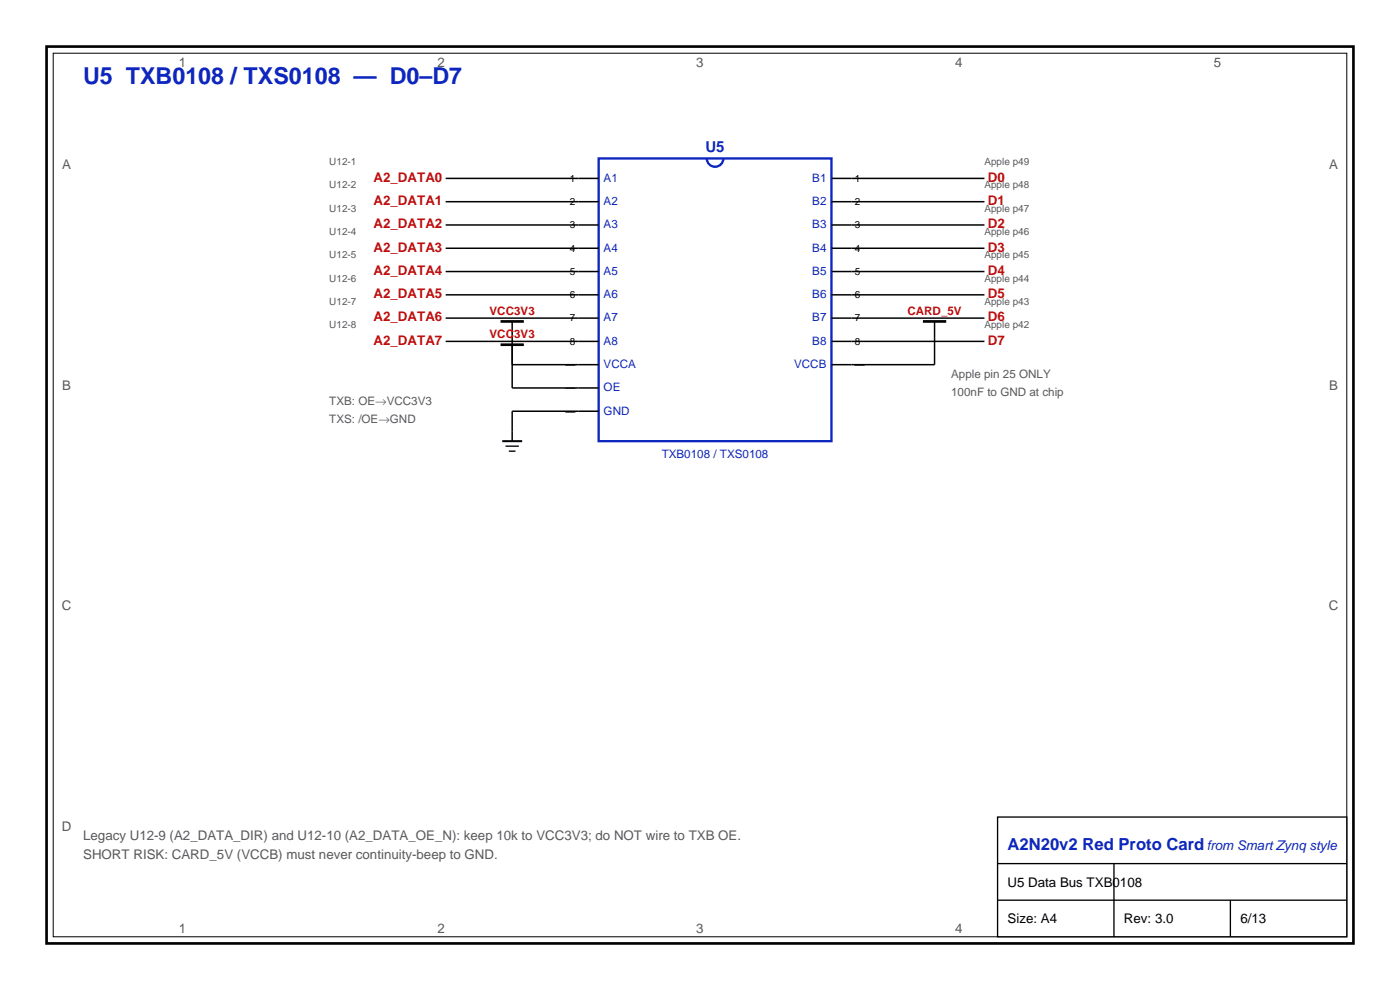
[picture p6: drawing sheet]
<svg xmlns="http://www.w3.org/2000/svg" width="297mm" height="210mm" viewBox="0 0 297 210" stroke-linecap="round" stroke-linejoin="round" font-family="sans-serif">
<defs><g id="words">
<text font-size="4.9" fill="#0d26bf" x="17.6" y="17.7">U5 TXB0108 / TXS0108 — D0–D7</text>
<text font-size="3.5" fill="#0d26bf" x="213.7" y="180.4">A2N20v2 Red Proto Card</text>
<text font-size="3.2" fill="#0d26bf" x="149.7" y="32.2">U5</text>
<g font-size="2.8" fill="#595959">
<text x="37.9" y="14.1">1</text>
<text x="92.8" y="14.1">2</text>
<text x="147.7" y="14.1">3</text>
<text x="202.6" y="14.1">4</text>
<text x="257.5" y="14.1">5</text>
<text x="13.2" y="35.8">A</text>
<text x="281.9" y="35.8">A</text>
<text x="13.2" y="82.6">B</text>
<text x="281.9" y="82.6">B</text>
<text x="13.1" y="129.5">C</text>
<text x="281.9" y="129.5">C</text>
<text x="13.1" y="176.3">D</text>
<text x="17.6" y="178.2">Legacy U12-9 (A2_DATA_DIR) and U12-10 (A2_DATA_OE_N): keep 10k to VCC3V3; do NOT wire to TXB OE.</text>
<text x="17.6" y="182.1">SHORT RISK: CARD_5V (VCCB) must never continuity-beep to GND.</text>
<text x="37.9" y="198">1</text>
<text x="92.8" y="198">2</text>
<text x="147.7" y="198">3</text>
<text x="202.6" y="198">4</text>
</g>
<g font-size="2.8" fill="#bf0d0d">
<text x="79.3" y="38.5">A2_DATA0</text>
<text x="209.5" y="38.5">D0</text>
<text x="79.3" y="43.5">A2_DATA1</text>
<text x="209.5" y="43.5">D1</text>
<text x="79.3" y="48.4">A2_DATA2</text>
<text x="79.3" y="53.4">A2_DATA3</text>
<text x="209.5" y="48.4">D2</text>
<text x="209.5" y="53.4">D3</text>
<text x="79.3" y="58.3">A2_DATA4</text>
<text x="209.5" y="58.3">D4</text>
<text x="79.3" y="63.2">A2_DATA5</text>
<text x="209.5" y="63.2">D5</text>
<text x="79.3" y="68.2">A2_DATA6</text>
<text x="209.5" y="68.2">D6</text>
<text x="79.3" y="73.1">A2_DATA7</text>
<text x="209.5" y="73.1">D7</text>
</g>
<text font-size="2.8" fill="#0d26bf" x="256" y="180.4">from Smart Zynq style</text>
<g font-size="2.8">
<text x="213.7" y="188.1">U5 Data Bus TXB0108</text>
<text x="213.7" y="195.9">Size: A4</text>
<text x="238.4" y="195.9">Rev: 3.0</text>
<text x="263.1" y="195.9">6/13</text>
</g>
<g font-size="2.5" fill="#0d26bf">
<text x="128.1" y="38.5">A1</text>
<text x="172.3" y="38.5">B1</text>
<text x="128.1" y="43.5">A2</text>
<text x="172.3" y="43.5">B2</text>
<text x="128.1" y="48.4">A3</text>
<text x="128.1" y="53.4">A4</text>
<text x="172.3" y="48.4">B3</text>
<text x="172.3" y="53.4">B4</text>
<text x="128.1" y="58.3">A5</text>
<text x="172.3" y="58.3">B5</text>
<text x="128.1" y="63.2">A6</text>
<text x="172.3" y="63.2">B6</text>
<text x="128.1" y="68.2">A7</text>
<text x="172.3" y="68.2">B7</text>
<text x="128.1" y="73.1">A8</text>
<text x="172.3" y="73.1">B8</text>
<text x="128.1" y="78.1">VCCA</text>
<text x="128.1" y="83">OE</text>
<text x="168.5" y="78.1">VCCB</text>
<text x="128.1" y="87.9">GND</text>
<text x="140.4" y="97.1">TXB0108 / TXS0108</text>
</g>
<g font-size="2.5" fill="#bf0d0d">
<text x="103.9" y="66.8">VCC3V3</text>
<text x="103.9" y="71.7">VCC3V3</text>
<text x="192.5" y="66.8">CARD_5V</text>
</g>
<g font-size="2.5" fill="#595959">
<text x="201.8" y="80.2">Apple pin 25 ONLY</text>
<text x="69.8" y="85.8">TXB: OE→VCC3V3</text>
<text x="69.8" y="89.7">TXS: /OE→GND</text>
<text x="201.8" y="84.1">100nF to GND at chip</text>
</g>
<g font-size="2.1" fill="#595959">
<text x="69.8" y="35">U12-1</text>
<text x="208.8" y="35">Apple p49</text>
<text x="69.8" y="40">U12-2</text>
<text x="208.8" y="40">Apple p48</text>
<text x="69.8" y="44.9">U12-3</text>
<text x="208.8" y="44.9">Apple p47</text>
<text x="69.8" y="49.8">U12-4</text>
<text x="208.8" y="49.8">Apple p46</text>
<text x="69.8" y="54.8">U12-5</text>
<text x="69.8" y="59.7">U12-6</text>
<text x="208.8" y="54.8">Apple p45</text>
<text x="208.8" y="59.7">Apple p44</text>
<text x="69.8" y="64.7">U12-7</text>
<text x="208.8" y="64.7">Apple p43</text>
<text x="69.8" y="69.6">U12-8</text>
<text x="208.8" y="69.6">Apple p42</text>
</g>
<g font-size="2.1">
<text x="120.9" y="38.5">1</text>
<text x="181.3" y="38.5">1</text>
<text x="120.9" y="43.5">2</text>
<text x="181.3" y="43.5">2</text>
<text x="120.9" y="48.4">3</text>
<text x="120.9" y="53.4">4</text>
<text x="181.3" y="48.4">3</text>
<text x="181.3" y="53.4">4</text>
<text x="120.9" y="58.3">5</text>
<text x="181.3" y="58.3">5</text>
<text x="120.9" y="63.2">6</text>
<text x="181.3" y="63.2">6</text>
<text x="120.9" y="68.2">7</text>
<text x="181.3" y="68.2">7</text>
<text x="120.9" y="73.1">8</text>
<text x="181.3" y="73.1">8</text>
<text x="119.9" y="78.1">—</text>
<text x="119.9" y="83">—</text>
<text x="181.3" y="78.1">—</text>
<text x="119.9" y="87.9">—</text>
</g>
</g></defs>
<path d="M9.9 9.9h277.2v190.2h-277.2z" fill="none" stroke="#000" stroke-width=".56"/>
<path d="M11.3 11.3h274.4v187.4h-274.4z" fill="none" stroke="#000" stroke-width=".21"/>
<path d="M211.6 173.3h74.1v25.4h-74.1z" fill-rule="evenodd" fill="#fff" stroke="#000" stroke-width=".28"/>
<path d="M211.6 190.9h74.1M211.6 183.2h74.1M236.3 183.2v15.5M261 190.9v7.8" fill="none" stroke="#000" stroke-width=".28"/>
<path d="M127 33.6h49.4v60h-49.4z" fill-rule="evenodd" fill="#fff" stroke="#0d26bf" stroke-width=".49"/>
<path d="M149.9 33.6a1.76 1.76 0 0 0 1.8 1.8 1.76 1.76 0 0 0 1.8-1.8" fill="none" stroke="#0d26bf" stroke-width=".49"/>
<g fill="none" stroke="#000" stroke-width=".32">
<path d="M94.5 37.8h32.5M176.4 37.8h32.4M94.5 42.8h32.5M94.5 47.7h32.5M94.5 52.7h32.5M94.5 57.6h32.5M176.4 42.8h32.4M176.4 47.7h32.4M176.4 52.7h32.4M176.4 57.6h32.4M94.5 62.5h32.5M94.5 67.5h32.5"/>
<path d="M94.5 72.4h32.5M108.7 77.4h18.3M108.7 68.2v14.1h18.3M176.4 62.5h32.4M176.4 67.5h32.4M176.4 72.4h32.4M198.3 68.2v9.2h-21.9M127 87.2h-18.3v6.4"/>
</g>
<path d="M106.2 68.2h4.9M106.2 73.1h4.9M195.8 68.2h4.9" fill="none" stroke="#000" stroke-width=".56"/>
<path d="M106.5 93.6h4.3" fill="none" stroke="#000" stroke-width=".42"/>
<path d="M107.2 94.6h2.9M107.9 95.7h1.5" fill="none" stroke="#000" stroke-width=".28"/>
<use href="#words"/>
</svg>
